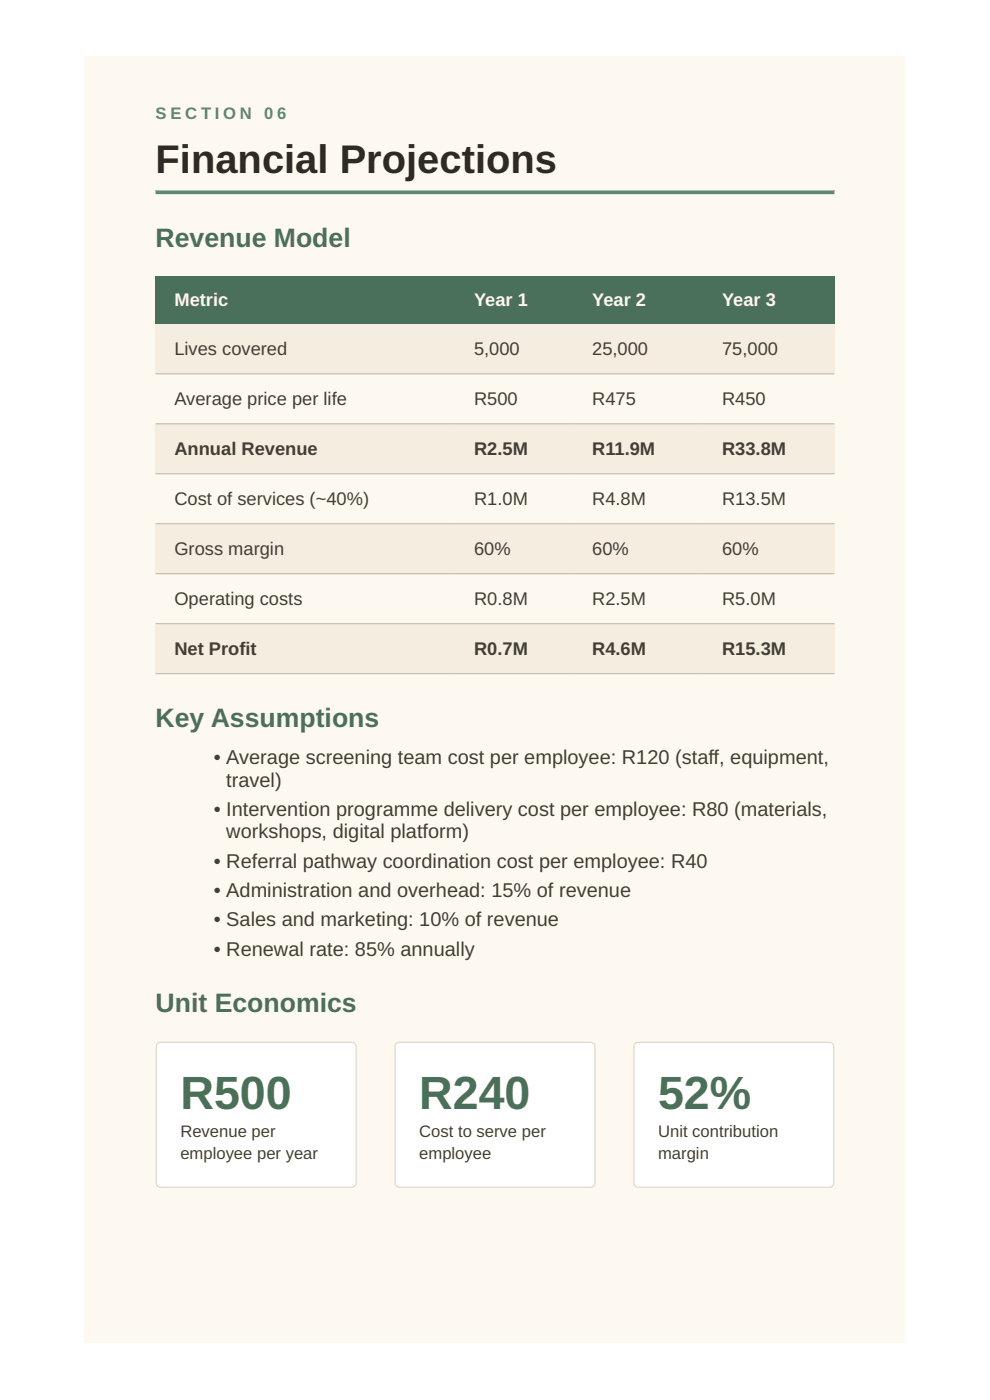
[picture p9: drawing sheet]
<svg xmlns="http://www.w3.org/2000/svg" width="210mm" height="297mm" viewBox="0 0 210 297" stroke-linecap="round" stroke-linejoin="round" font-family="sans-serif">
<defs><g id="words">
<g font-size="9.9" fill="#4a7059">
<text x="38.3" y="235.2">R500</text>
<text x="88.9" y="235.2">R240</text>
<text x="139.6" y="235.2">52%</text>
</g>
<text font-size="8.5" fill="#2e2a26" x="33" y="36.6">Financial Projections</text>
<g font-size="5.6" fill="#4a7059">
<text x="33" y="52.3">Revenue Model</text>
<text x="33" y="154.1">Key Assumptions</text>
<text x="33" y="214.8">Unit Economics</text>
</g>
<g font-size="4.2" fill="#433e34">
<text x="45.3" y="162.2">• Average screening team cost per employee: R120 (staff, equipment,</text>
<text x="48" y="166.9">travel)</text>
<text x="45.3" y="173.1">• Intervention programme delivery cost per employee: R80 (materials,</text>
<text x="48" y="177.9">workshops, digital platform)</text>
<text x="45.3" y="184.1">• Referral pathway coordination cost per employee: R40</text>
<text x="45.3" y="190.3">• Administration and overhead: 15% of revenue</text>
<text x="45.3" y="196.5">• Sales and marketing: 10% of revenue</text>
<text x="45.3" y="202.8">• Renewal rate: 85% annually</text>
</g>
<g font-size="3.9" fill="#fdf8f0">
<text x="37" y="65">Metric</text>
<text x="100.6" y="65">Year 1</text>
<text x="125.6" y="65">Year 2</text>
<text x="153.2" y="65">Year 3</text>
</g>
<g font-size="3.9" fill="#433e34">
<text x="37" y="75.3">Lives covered</text>
<text x="100.6" y="75.3">5,000</text>
<text x="125.6" y="75.3">25,000</text>
<text x="153.2" y="75.3">75,000</text>
<text x="37" y="85.9">Average price per life</text>
<text x="100.6" y="85.9">R500</text>
<text x="125.6" y="85.9">R475</text>
<text x="153.2" y="85.9">R450</text>
<text x="37" y="96.5">Annual Revenue</text>
<text x="100.6" y="96.5">R2.5M</text>
<text x="125.6" y="96.5">R11.9M</text>
<text x="153.2" y="96.5">R33.8M</text>
<text x="37" y="107.1">Cost of services (~40%)</text>
<text x="100.6" y="107.1">R1.0M</text>
<text x="125.6" y="107.1">R4.8M</text>
<text x="153.2" y="107.1">R13.5M</text>
<text x="37" y="117.7">Gross margin</text>
<text x="100.6" y="117.7">60%</text>
<text x="125.6" y="117.7">60%</text>
<text x="153.2" y="117.7">60%</text>
<text x="37" y="128.3">Operating costs</text>
<text x="100.6" y="128.3">R0.8M</text>
<text x="125.6" y="128.3">R2.5M</text>
<text x="153.2" y="128.3">R5.0M</text>
<text x="37" y="138.9">Net Profit</text>
<text x="100.6" y="138.9">R0.7M</text>
<text x="125.6" y="138.9">R4.6M</text>
<text x="153.2" y="138.9">R15.3M</text>
</g>
<g font-size="3.5" fill="#5e8a70">
<text x="33" y="25.2">S E C T I O N</text>
<text x="56" y="25.2">0 6</text>
</g>
<g font-size="3.5" fill="#433e34">
<text x="38.3" y="241.1">Revenue per</text>
<text x="38.3" y="245.8">employee per year</text>
<text x="88.9" y="241.1">Cost to serve per</text>
<text x="88.9" y="245.8">employee</text>
<text x="139.6" y="241.1">Unit contribution</text>
<text x="139.6" y="245.8">margin</text>
</g>
</g></defs>
<g fill="#fdf8f0">
<path d="M18 12h174v273h-174z"/>
<path d="M18 12h174v255h-174z"/>
</g>
<path d="M33 40.3l144 .1zM33 40.3h144v.9h-144z" fill-rule="evenodd" fill="#5e8a70"/>
<g fill="#4a7059">
<path d="M33 58.5h63.6v10.3h-63.6z"/>
<path d="M96.6 58.5h25v10.3h-25z"/>
<path d="M121.6 58.5h27.6v10.3h-27.6z"/>
<path d="M149.2 58.5h27.8v10.3h-27.8z"/>
</g>
<g fill="#f5ede0">
<path d="M33 68.8h63.6v10.5h-63.6z"/>
<path d="M96.6 68.8h25v10.5h-25z"/>
<path d="M121.6 68.8h27.6v10.5h-27.6z"/>
<path d="M149.2 68.8h27.8v10.5h-27.8z"/>
<path d="M33 89.9h63.6v10.6h-63.6z"/>
<path d="M96.6 89.9h25v10.6h-25z"/>
<path d="M121.6 89.9h27.6v10.6h-27.6z"/>
<path d="M149.2 89.9h27.8v10.6h-27.8z"/>
<path d="M33 111.1h63.6v10.6h-63.6z"/>
<path d="M96.6 111.1h25v10.6h-25z"/>
<path d="M121.6 111.1h27.6v10.6h-27.6z"/>
<path d="M149.2 111.1h27.8v10.6h-27.8z"/>
<path d="M33 132.3h63.6v10.6h-63.6z"/>
<path d="M96.6 132.3h25v10.6h-25z"/>
<path d="M121.6 132.3h27.6v10.6h-27.6z"/>
<path d="M149.2 132.3h27.8v10.6h-27.8z"/>
</g>
<path d="M33 79.3h144M33 89.9h144M33 100.5h144M33 111.1h144M33 121.7h144M33 132.3h144M33 142.9h144" fill="none" stroke="#c8c0b0" stroke-width=".26"/>
<path d="M33 221h42.7v31h-42.7z" fill="#fff"/>
<path d="M33.5 221.5l.6-.3h40.5a.8 .8 0 0 1 .8 .8v28.9a.8 .8 0 0 1-.8 .8h-40.5a.8 .8 0 0 1-.8-.8v-28.9zM33.2 221.4l.9-.4h40.5a1.06 1.06 0 0 1 1.1 1v28.9a1.06 1.06 0 0 1-1.1 1.1h-40.5a1.06 1.06 0 0 1-1.1-1.1v-28.9z" fill-rule="evenodd" fill="#e0d8c8"/>
<path d="M83.7 221h42.6v31h-42.6z" fill="#fff"/>
<path d="M84.2 221.5l.5-.3h40.6a.8 .8 0 0 1 .8 .8v28.9a.8 .8 0 0 1-.8 .8h-40.6a.8 .8 0 0 1-.8-.8v-28.9zM83.9 221.4l.8-.4h40.6a1.06 1.06 0 0 1 1 1v28.9a1.06 1.06 0 0 1-1 1.1h-40.6a1.06 1.06 0 0 1-1-1.1v-28.9z" fill-rule="evenodd" fill="#e0d8c8"/>
<path d="M134.3 221h42.7v31h-42.7z" fill="#fff"/>
<path d="M134.8 221.5l.6-.3h40.5a.8 .8 0 0 1 .8 .8v28.9a.8 .8 0 0 1-.8 .8h-40.5a.8 .8 0 0 1-.8-.8v-28.9zM134.5 221.4l.9-.4h40.5a1.06 1.06 0 0 1 1.1 1v28.9a1.06 1.06 0 0 1-1.1 1.1h-40.5a1.06 1.06 0 0 1-1.1-1.1v-28.9z" fill-rule="evenodd" fill="#e0d8c8"/>
<use href="#words"/>
</svg>
